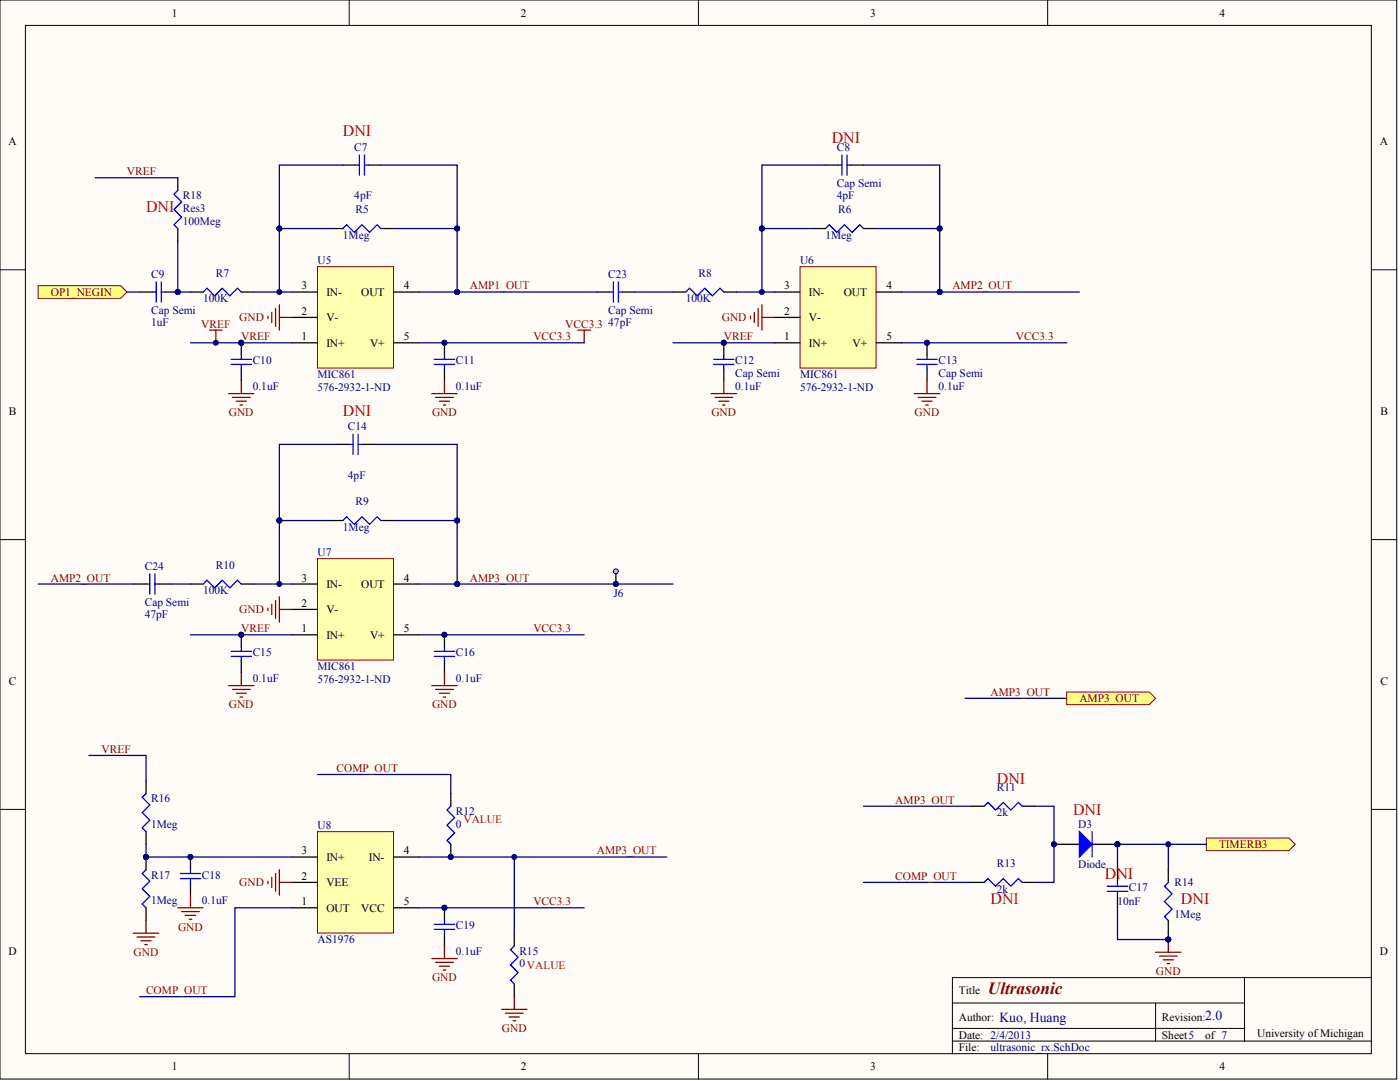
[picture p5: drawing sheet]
<svg xmlns="http://www.w3.org/2000/svg" width="466mm" height="359mm" viewBox="0 0 466 359" stroke-linecap="round" stroke-linejoin="round" font-family="sans-serif">
<defs><g id="words">
<text font-size="5.7" fill="#800000" x="328.6" y="330.6">Ultrasonic</text>
<g font-size="5.3" fill="#f00">
<text x="114" y="45.3">DNI</text>
<text x="276.7" y="47.4">DNI</text>
<text x="48.6" y="70.6">DNI</text>
<text x="114" y="138.2">DNI</text>
<text x="331.6" y="260.6">DNI</text>
<text x="356.9" y="271.2">DNI</text>
<text x="367.5" y="292.3">DNI</text>
<text x="329.5" y="300.7">DNI</text>
<text x="392.8" y="300.7">DNI</text>
</g>
<g font-size="4.6" fill="#000080">
<text x="332.4" y="339.8">Kuo, Huang</text>
<text x="400.8" y="339.3">2.0</text>
</g>
<g font-size="3.8">
<text x="57.1" y="5.5">1</text>
<text x="173.3" y="5.5">2</text>
<text x="289.4" y="5.5">3</text>
<text x="405.6" y="5.5">4</text>
<text x="2.8" y="48.3">A</text>
<text x="459" y="48.3">A</text>
<text x="100.3" y="96.3">3</text>
<text x="108.6" y="98.4">IN-</text>
<text x="120.1" y="98.4">OUT</text>
<text x="134.3" y="96.3">4</text>
<text x="260.8" y="96.3">3</text>
<text x="269.1" y="98.4">IN-</text>
<text x="280.6" y="98.4">OUT</text>
<text x="294.8" y="96.3">4</text>
<text x="100.3" y="104.7">2</text>
<text x="108.6" y="106.8">V-</text>
<text x="260.8" y="104.7">2</text>
<text x="269.1" y="106.8">V-</text>
<text x="100.3" y="113.2">1</text>
<text x="134.3" y="113.2">5</text>
<text x="260.8" y="113.2">1</text>
<text x="294.8" y="113.2">5</text>
<text x="108.6" y="115.3">IN+</text>
<text x="123.1" y="115.3">V+</text>
<text x="269.1" y="115.3">IN+</text>
<text x="283.6" y="115.3">V+</text>
<text x="3" y="138">B</text>
<text x="459.1" y="138">B</text>
<text x="100.3" y="193.4">3</text>
<text x="108.6" y="195.5">IN-</text>
<text x="120.1" y="195.5">OUT</text>
<text x="134.3" y="193.4">4</text>
<text x="100.3" y="201.8">2</text>
<text x="108.6" y="203.9">V-</text>
<text x="100.3" y="210.3">1</text>
<text x="108.6" y="212.4">IN+</text>
<text x="123.1" y="212.4">V+</text>
<text x="134.3" y="210.3">5</text>
<text x="3" y="227.7">C</text>
<text x="459.1" y="227.7">C</text>
<text x="100.3" y="284.1">3</text>
<text x="108.6" y="286.3">IN+</text>
<text x="122.7" y="286.3">IN-</text>
<text x="134.3" y="284.1">4</text>
<text x="100.3" y="292.6">2</text>
<text x="108.6" y="294.7">VEE</text>
<text x="100.3" y="301">1</text>
<text x="108.6" y="303.1">OUT</text>
<text x="120.1" y="303.1">VCC</text>
<text x="134.3" y="301">5</text>
<text x="2.8" y="317.4">D</text>
<text x="459" y="317.4">D</text>
<text x="318.9" y="330.6">Title</text>
<text x="318.9" y="339.5">Author:</text>
<text x="386.5" y="339.5">Revision:</text>
<text x="318.9" y="345.4">Date: 2/4/2013</text>
<text x="386.5" y="345.4">Sheet5</text>
<text x="400.8" y="345.4">of 7</text>
<text x="418.2" y="344.9">University ofMichigan</text>
<text x="318.9" y="349.6">File:</text>
<text x="57.1" y="355.9">1</text>
<text x="173.3" y="355.9">2</text>
<text x="289.4" y="355.9">3</text>
<text x="405.6" y="355.9">4</text>
</g>
<g font-size="3.8" fill="#000080">
<text x="117.8" y="50.2">C7</text>
<text x="278.4" y="50.2">C8</text>
<text x="278.4" y="62.1">Cap Semi</text>
<text x="60.8" y="66.3">R18</text>
<text x="60.8" y="70.5">Res3</text>
<text x="117.8" y="66.3">4pF</text>
<text x="118.3" y="70.9">R5</text>
<text x="278.4" y="66.3">4pF</text>
<text x="278.8" y="70.9">R6</text>
<text x="60.8" y="74.7">100Meg</text>
<text x="114" y="79.4">1Meg</text>
<text x="274.6" y="79.4">1Meg</text>
<text x="105.6" y="87.8">U5</text>
<text x="266.1" y="87.8">U6</text>
<text x="50.3" y="92.5">C9</text>
<text x="71.8" y="92">R7</text>
<text x="202.3" y="92.5">C23</text>
<text x="232.3" y="92">R8</text>
<text x="67.6" y="100.5">100K</text>
<text x="228.1" y="100.5">100K</text>
<text x="50.3" y="104.3">Cap Semi</text>
<text x="202.3" y="104.3">Cap Semi</text>
<text x="50.3" y="108.5">1uF</text>
<text x="202.3" y="108.5">47pF</text>
<text x="84.1" y="121.2">C10</text>
<text x="105.6" y="125.8">MIC861</text>
<text x="151.6" y="121.2">C11</text>
<text x="244.6" y="121.2">C12</text>
<text x="244.6" y="125.4">Cap Semi</text>
<text x="266.1" y="125.8">MIC861</text>
<text x="312.1" y="121.2">C13</text>
<text x="312.1" y="125.4">Cap Semi</text>
<text x="84.1" y="129.6">0.1uF</text>
<text x="105.6" y="130">576-2932-1-ND</text>
<text x="151.6" y="129.6">0.1uF</text>
<text x="244.6" y="129.6">0.1uF</text>
<text x="266.1" y="130">576-2932-1-ND</text>
<text x="312.1" y="129.6">0.1uF</text>
<text x="115.7" y="143.1">C14</text>
<text x="115.7" y="159.2">4pF</text>
<text x="118.3" y="168">R9</text>
<text x="114" y="176.5">1Meg</text>
<text x="105.6" y="184.9">U7</text>
<text x="48.2" y="189.6">C24</text>
<text x="71.8" y="189.2">R10</text>
<text x="67.6" y="197.6">100K</text>
<text x="48.2" y="201.4">Cap Semi</text>
<text x="204" y="198.4">J6</text>
<text x="48.2" y="205.6">47pF</text>
<text x="84.1" y="218.3">C15</text>
<text x="151.6" y="218.3">C16</text>
<text x="84.1" y="226.7">0.1uF</text>
<text x="105.6" y="227.2">576-2932-1-ND</text>
<text x="105.6" y="222.9">MIC861</text>
<text x="151.6" y="226.7">0.1uF</text>
<text x="331.6" y="263">R11</text>
<text x="50.3" y="266.8">R16</text>
<text x="50.3" y="275.3">1Meg</text>
<text x="105.6" y="275.7">U8</text>
<text x="151.6" y="275.3">0</text>
<text x="151.6" y="271.1">R12</text>
<text x="331.6" y="271.5">2k</text>
<text x="358.6" y="275.3">D3</text>
<text x="50.3" y="292.2">R17</text>
<text x="67.2" y="292.2">C18</text>
<text x="331.6" y="288.4">R13</text>
<text x="358.6" y="288.8">Diode</text>
<text x="331.6" y="296.8">2k</text>
<text x="375.5" y="296.4">C17</text>
<text x="390.7" y="294.7">R14</text>
<text x="50.3" y="300.6">1Meg</text>
<text x="67.2" y="300.6">0.1uF</text>
<text x="371.7" y="301">10nF</text>
<text x="390.7" y="305.3">1Meg</text>
<text x="151.6" y="309.1">C19</text>
<text x="105.6" y="313.7">AS1976</text>
<text x="151.6" y="317.5">0.1uF</text>
<text x="172.8" y="317.5">R15</text>
<text x="172.8" y="321.7">0VALUE</text>
<text x="329.5" y="349.6">ultrasonic_rx.SchDoc</text>
</g>
<g font-size="3.8" fill="#800000">
<text x="42.2" y="58.3">VREF</text>
<text x="16.9" y="98.4">OP1_NEGIN</text>
<text x="156.3" y="96.3">AMP1_OUT</text>
<text x="316.8" y="96.3">AMP2_OUT</text>
<text x="79.6" y="106.8">GND</text>
<text x="240.1" y="106.8">GND</text>
<text x="66.9" y="108.9">VREF</text>
<text x="80.3" y="113.2">VREF</text>
<text x="177.4" y="113.2">VCC3.3</text>
<text x="188" y="108.9">VCC3.3</text>
<text x="240.8" y="113.2">VREF</text>
<text x="337.9" y="113.2">VCC3.3</text>
<text x="76.1" y="138.5">GND</text>
<text x="143.7" y="138.5">GND</text>
<text x="236.6" y="138.5">GND</text>
<text x="304.2" y="138.5">GND</text>
<text x="16.9" y="193.4">AMP2_OUT</text>
<text x="156.3" y="193.4">AMP3_OUT</text>
<text x="79.6" y="203.9">GND</text>
<text x="80.3" y="210.3">VREF</text>
<text x="177.4" y="210.3">VCC3.3</text>
<text x="329.5" y="231.4">AMP3_OUT</text>
<text x="359" y="233.5">AMP3_OUT</text>
<text x="76.1" y="235.6">GND</text>
<text x="143.7" y="235.6">GND</text>
<text x="33.8" y="250.4">VREF</text>
<text x="111.9" y="256.7">COMP_OUT</text>
<text x="297.8" y="267.3">AMP3_OUT</text>
<text x="198.5" y="284.1">AMP3_OUT</text>
<text x="405.5" y="282">TIMERB3</text>
<text x="297.8" y="292.6">COMP_OUT</text>
<text x="79.6" y="294.7">GND</text>
<text x="177.4" y="301">VCC3.3</text>
<text x="59.2" y="309.5">GND</text>
<text x="44.4" y="317.9">GND</text>
<text x="143.7" y="326.4">GND</text>
<text x="384.5" y="324.3">GND</text>
<text x="48.6" y="330.6">COMP_OUT</text>
<text x="166.9" y="343.3">GND</text>
</g>
<text font-size="3.8" fill="#f00" x="154.2" y="273.6">VALUE</text>
</g></defs>
<g fill="#fffcf8" stroke="#000" stroke-width=".33">
<path d="M0 0h464.6v358.8h-464.6z"/>
<path d="M8.4 8.5h447.7v341.9h-447.7z"/>
</g>
<g fill="none" stroke="#000" stroke-width=".33">
<path d="M116.2 0v8.5M232.3 0v8.5M348.5 0v8.5M0 89.7h8.4M456.2 89.7h8.4M0 179.4h8.4M456.2 179.4h8.4M0 269.2h8.4M456.2 269.2h8.4M316.8 333.5h97.1M384.4 333.5v12.7M413.9 325.1h-97.1v25.3"/>
<path d="M456.2 325.1h-42.3v21.1M116.2 350.4v8.5M232.3 350.4v8.5M316.8 346.2h139.4M316.8 342h97.1M348.5 350.4v8.5"/>
</g>
<path d="M105.6 88.7h25.3v33.7h-25.3z" fill="#ffffb0" stroke="#800000" stroke-width=".33"/>
<g fill="none" stroke="#000" stroke-width=".42">
<path d="M109.8 76h4.2M126.7 76h4.2M63.4 97.1h4.2M80.3 97.1h4.2M97.1 97.1h8.5M130.9 97.1h8.5M80.3 114v4.2M97.1 114h8.5M97.1 105.6h8.5M130.9 114h8.5M147.8 114v4.2M80.3 122.4v4.3"/>
<path d="M147.8 122.4v4.3"/>
</g>
<path d="M84.5 97.1h12.6M63.4 114h33.7" fill="none" stroke="#000080" stroke-width=".42"/>
<g fill="none" stroke="#800000" stroke-width=".42">
<path d="M69.7 109.8h4.2M71.8 109.8v4.2M89.1 105.1v.9M90.4 103.9v3.3M91.7 102.6v5.9M92.9 101.3v8.5M92.9 105.6h4.2M192.2 109.8h4.2M194.3 109.8v4.2M76 130.9h8.5M77.3 132.2h5.9M78.6 133.4h3.3"/>
<path d="M79.8 134.7h.9M80.3 126.7v4.2M143.6 130.9h8.5M144.9 132.2h5.9M146.1 133.4h3.4M147.4 134.7h.9M147.8 126.7v4.2"/>
</g>
<g fill="#000080" stroke="#000080" stroke-width=".33">
<circle cx="71.8" cy="114" r=".82"/>
<circle cx="80.2" cy="114" r=".82"/>
<circle cx="147.8" cy="114" r=".82"/>
</g>
<path d="M114 76l1.3-1.3 2.5 2.6 2.6-2.6 2.5 2.6 2.5-2.6 1.3 1.3M67.6 97.1l1.2-1.3 2.6 2.6 2.5-2.6 2.6 2.6 2.5-2.6 1.3 1.3M76.9 119.5h6.7M80.3 118.2v1.3M144.5 119.5h6.7M147.8 118.2v1.3M76.9 121.2h6.7M80.3 121.2v1.2M144.5 121.2h6.7M147.8 121.2v1.2" fill="none" stroke="#00f" stroke-width=".42"/>
<path d="M266.1 88.7h25.3v33.7h-25.3z" fill="#ffffb0" stroke="#800000" stroke-width=".33"/>
<g fill="none" stroke="#000" stroke-width=".42">
<path d="M270.3 76h4.3M287.2 76h4.2M46.5 97.1h4.2M54.9 97.1h4.2M223.9 97.1h4.2M240.8 97.1h4.2M257.7 97.1h8.4M291.4 97.1h8.5M240.8 114v4.2M257.7 114h8.4M257.7 105.6h8.4M291.4 114h8.5"/>
<path d="M308.3 114v4.2M240.8 122.4v4.3M308.3 122.4v4.3"/>
</g>
<path d="M139.4 97.1h12.7M245 97.1h12.7M299.9 97.1h59.1M223.9 114h33.8" fill="none" stroke="#000080" stroke-width=".42"/>
<g fill="#000080" stroke="#000080" stroke-width=".33">
<circle cx="240.7" cy="114" r=".82"/>
<circle cx="308.3" cy="114" r=".82"/>
<circle cx="59.1" cy="97.1" r=".82"/>
<circle cx="152" cy="97.1" r=".82"/>
<circle cx="312.5" cy="97.1" r=".82"/>
</g>
<g fill="none" stroke="#00f" stroke-width=".42">
<path d="M274.6 76l1.2-1.3 2.6 2.6 2.5-2.6 2.5 2.6 2.6-2.6 1.2 1.3M50.7 97.1h1.3M52 93.7v6.8M53.6 93.7v6.8M53.6 97.1h1.3M228.1 97.1l1.3-1.3 2.5 2.6 2.5-2.6 2.6 2.6 2.5-2.6 1.3 1.3M237.4 119.5h6.7M240.8 118.2v1.3M305 119.5h6.7M308.3 118.2v1.3M237.4 121.2h6.7M240.8 121.2v1.2"/>
<path d="M305 121.2h6.7M308.3 121.2v1.2"/>
</g>
<g fill="none" stroke="#800000" stroke-width=".42">
<path d="M249.6 105.1v.9M250.9 103.9v3.3M252.2 102.6v5.9M253.4 101.3v8.5M253.4 105.6h4.3M236.5 130.9h8.5M237.8 132.2h5.9M239.1 133.4h3.3M240.3 134.7h.9M240.8 126.7v4.2M304.1 130.9h8.5M305.4 132.2h5.9"/>
<path d="M306.7 133.4h3.3M307.9 134.7h.9M308.3 126.7v4.2"/>
</g>
<path d="M105.6 185.8h25.3v33.7h-25.3z" fill="#ffffb0" stroke="#800000" stroke-width=".33"/>
<g fill="none" stroke="#000" stroke-width=".42">
<path d="M109.8 173.1h4.2M126.7 173.1h4.2M63.4 194.2h4.2M80.3 194.2h4.2M97.1 194.2h8.5M130.9 194.2h8.5M80.3 211.1v4.2M80.3 219.6v4.2M97.1 211.1h8.5M97.1 202.7h8.5M130.9 211.1h8.5M147.8 211.1v4.2"/>
<path d="M147.8 219.6v4.2"/>
</g>
<path d="M84.5 194.2h12.6M63.4 211.1h33.7" fill="none" stroke="#000080" stroke-width=".42"/>
<g fill="#000080" stroke="#000080" stroke-width=".33">
<circle cx="80.2" cy="211.1" r=".82"/>
<circle cx="147.8" cy="211.1" r=".82"/>
</g>
<path d="M114 173.1l1.3-1.3 2.5 2.6 2.6-2.6 2.5 2.6 2.5-2.6 1.3 1.3M67.6 194.2l1.2-1.2 2.6 2.5 2.5-2.5 2.6 2.5 2.5-2.5 1.3 1.2M76.9 216.6h6.7M76.9 218.3h6.7M80.3 215.3v1.3M80.3 218.3v1.3M144.5 216.6h6.7M144.5 218.3h6.7M147.8 215.3v1.3M147.8 218.3v1.3" fill="none" stroke="#00f" stroke-width=".42"/>
<g fill="none" stroke="#800000" stroke-width=".42">
<path d="M91.7 199.7v5.9M92.9 198.4v8.5M89.1 202.2v.9M90.4 201v3.4M92.9 202.7h4.2M76 228h8.5M77.3 229.3h5.9M78.6 230.5h3.3M79.8 231.8h.9M80.3 223.8v4.2M143.6 228h8.5M144.9 229.3h5.9"/>
<path d="M146.1 230.5h3.4M147.4 231.8h.9M147.8 223.8v4.2"/>
</g>
<path d="M105.6 276.6h25.3v33.7h-25.3z" fill="#ffffb0" stroke="#800000" stroke-width=".33"/>
<g fill="none" stroke="#000" stroke-width=".42">
<path d="M323.1 268.1h4.2M340 268.1h4.2M63.4 285v4.2M63.4 293.4v4.3M97.1 293.4h8.5M97.1 285h8.5M130.9 285h8.5M323.1 293.4h4.2M340 293.4h4.2M97.1 301.9h8.5M130.9 301.9h8.5M147.8 301.9v4.2"/>
<path d="M147.8 310.3v4.2"/>
</g>
<g fill="#000080" stroke="#000080" stroke-width=".33">
<circle cx="63.3" cy="285" r=".82"/>
<circle cx="147.8" cy="301.9" r=".82"/>
</g>
<path d="M327.3 268.1l1.3-1.3 2.6 2.6 2.5-2.6 2.5 2.6 2.6-2.6 1.2 1.3M60 290.5h6.7M60 292.2h6.7M63.4 289.2v1.3M63.4 292.2v1.2M327.3 293.4l1.3-1.2 2.6 2.5 2.5-2.5 2.5 2.5 2.6-2.5 1.2 1.2M144.5 307.4h6.7M144.5 309.1h6.7M147.8 306.1v1.3M147.8 309.1v1.2" fill="none" stroke="#00f" stroke-width=".42"/>
<g fill="none" stroke="#800000" stroke-width=".42">
<path d="M63.4 297.7v4.2M89.1 293v.9M90.4 291.7v3.4M91.7 290.5v5.9M92.9 289.2v8.5M92.9 293.4h4.2M59.1 301.9h8.5M60.4 303.1h5.9M61.7 304.4h3.3M62.9 305.7h.9M143.6 318.8h8.5M147.8 314.5v4.3"/>
<path d="M144.9 320h5.9M146.1 321.3h3.4M147.4 322.6h.9"/>
</g>
<path d="M287.2 268.1h35.9M344.2 268.1h6.4v25.3h-6.4M287.2 293.4h35.9" fill="none" stroke="#000080" stroke-width=".42"/>
<g fill="#ffff80" stroke="#800000" stroke-width=".33">
<path d="M401.3 278.7h27.4l2.1 2.1-2.1 2.1h-27.4z" fill-rule="evenodd"/>
<path d="M12.7 95h27.4l2.1 2.1-2.1 2.1h-27.4z" fill-rule="evenodd"/>
</g>
<path d="M139.4 194.2h12.7M105.6 257.6h44.3v6.3M171.1 285v25.3M97.1 301.9h-19v29.5h-31.6" fill="none" stroke="#000080" stroke-width=".42"/>
<g fill="#000080" stroke="#000080" stroke-width=".33">
<circle cx="152" cy="194.2" r=".82"/>
<circle cx="171" cy="285" r=".82"/>
<circle cx="149.9" cy="285" r=".82"/>
<circle cx="204.8" cy="194.2" r=".82"/>
</g>
<path d="M204.9 190v4.2M149.9 263.9v4.2M149.9 280.8v4.2M171.1 310.3v4.2M171.1 327.2v4.2" fill="none" stroke="#000" stroke-width=".42"/>
<path d="M149.9 268.1l-1.2 1.3 2.5 2.5-2.5 2.5 2.5 2.6-2.5 2.5 1.2 1.3M171.1 314.5l-1.3 1.3 2.5 2.5-2.5 2.6 2.5 2.5-2.5 2.5 1.3 1.3" fill="none" stroke="#00f" stroke-width=".42"/>
<path d="M166.8 335.7h8.5M168.1 336.9h5.9M169.4 338.2h3.4M170.6 339.5h.9M171.1 331.4v4.3" fill="none" stroke="#800000" stroke-width=".42"/>
<circle cx="204.8" cy="190" r=".82" fill="#c0c0c0" stroke="#00f" stroke-width=".33"/>
<g fill="#000080" stroke="#000080" stroke-width=".33">
<circle cx="204.8" cy="194.2" r=".82"/>
<circle cx="388.6" cy="312.4" r=".82"/>
<circle cx="92.9" cy="97.1" r=".82"/>
<circle cx="92.9" cy="76" r=".82"/>
<circle cx="152" cy="76" r=".82"/>
<circle cx="92.9" cy="194.2" r=".82"/>
<circle cx="92.9" cy="173.1" r=".82"/>
<circle cx="152" cy="173.1" r=".82"/>
<circle cx="253.4" cy="97.1" r=".82"/>
<circle cx="253.4" cy="76" r=".82"/>
<circle cx="312.5" cy="76" r=".82"/>
<circle cx="152" cy="97.1" r=".82"/>
<circle cx="312.5" cy="97.1" r=".82"/>
<circle cx="152" cy="194.2" r=".82"/>
</g>
<path d="M114 54.9h4.3M122.5 54.9h4.2M274.6 54.9h4.2M283 54.9h4.2M111.9 147.8h4.3M120.4 147.8h4.2M371.7 289.2v4.2M371.7 297.7v4.2M388.6 289.2v4.2M388.6 306.1v4.2" fill="none" stroke="#000" stroke-width=".42"/>
<g fill="none" stroke="#00f" stroke-width=".42">
<path d="M118.3 54.9h1.2M119.5 51.5v6.8M121.2 51.5v6.8M121.2 54.9h1.3M278.8 54.9h1.2M280 51.5v6.8M281.7 54.9h1.3M281.7 51.5v6.8M116.2 147.8h1.2M117.4 144.4v6.8M119.1 144.4v6.8M119.1 147.8h1.3"/>
<path d="M368.3 296.4h6.8M368.3 294.7h6.8M371.7 293.4v1.3M371.7 296.4v1.3M388.6 293.4l-1.3 1.3 2.6 2.5-2.6 2.6 2.6 2.5-2.6 2.5 1.3 1.3"/>
</g>
<path d="M384.4 316.7h8.4M385.6 317.9h6M386.9 319.2h3.4M388.6 312.4v4.3M388.2 320.5h.8" fill="none" stroke="#800000" stroke-width=".42"/>
<g fill="none" stroke="#000080" stroke-width=".42">
<path d="M114 54.9h-21.1v21.1M126.7 54.9h25.4v21.1M274.6 54.9h-21.2v21.1M287.2 54.9h25.4v21.1M92.9 76v21.1M92.9 76h16.9M130.9 76h21.2M152.1 76v21.1M253.4 76h16.9M253.4 76v21.1M291.4 76h21.2M312.6 76v21.1"/>
<path d="M42.2 97.1h4.3M139.4 114h54.9M299.9 114h54.9M111.9 147.8h-19v25.3M124.6 147.8h27.5v25.3M92.9 173.1v21.1M92.9 173.1h16.9M130.9 173.1h21.2M152.1 173.1v21.1h71.8M139.4 211.1h54.9M321 232.2h33.8M139.4 285h82.4"/>
<path d="M139.4 301.9h54.9"/>
</g>
<path d="M354.8 230.1h27.5l2.1 2.1-2.1 2.1h-27.5z" fill-rule="evenodd" fill="#ffff80" stroke="#800000" stroke-width=".33"/>
<path d="M59.1 59.1v4.2M59.1 76v4.2M198.5 97.1h4.2M207 97.1h4.2M44.4 194.2h4.2M52.8 194.2h4.2M48.6 259.7v4.2M48.6 276.6v4.2M48.6 285v4.2M350.6 280.8h8.4M363.3 280.8h8.4M48.6 301.9v4.2" fill="none" stroke="#000" stroke-width=".42"/>
<path d="M59.1 63.3l-1.2 1.3 2.5 2.5-2.5 2.6 2.5 2.5-2.5 2.5 1.2 1.3M202.7 97.1h1.3M204 93.7v6.8M205.7 93.7v6.8M205.7 97.1h1.3M48.6 194.2h1.2M49.8 190.8v6.8M51.5 190.8v6.8M51.5 194.2h1.3M48.6 263.9l-1.3 1.3 2.5 2.5-2.5 2.5 2.5 2.6-2.5 2.5 1.3 1.3M363.3 276.6v8.4M48.6 289.2l-1.3 1.3 2.5 2.5-2.5 2.5 2.5 2.6-2.5 2.5 1.3 1.3" fill="none" stroke="#00f" stroke-width=".42"/>
<g fill="#000080" stroke="#000080" stroke-width=".33">
<circle cx="48.6" cy="285" r=".82"/>
<circle cx="350.6" cy="280.8" r=".82"/>
<circle cx="371.7" cy="280.8" r=".82"/>
<circle cx="388.6" cy="280.8" r=".82"/>
<circle cx="388.6" cy="312.4" r=".82"/>
<circle cx="152" cy="97.1" r=".82"/>
<circle cx="59.1" cy="97.1" r=".82"/>
</g>
<path d="M44.4 310.3h8.4M45.6 311.6h5.9M46.9 312.9h3.4M48.2 314.1h.8M48.6 306.1v4.2" fill="none" stroke="#800000" stroke-width=".42"/>
<path d="M31.7 59.1h27.4M59.1 80.2v16.9h4.3M152.1 97.1h46.4M211.2 97.1h12.7M12.7 194.2h31.7M57 194.2h6.4M29.6 251.2h19v8.5M48.6 280.8v4.2h48.5M388.6 280.8v8.4M401.3 280.8h-29.6v8.4M371.7 301.9v10.5h16.9v-2.1" fill="none" stroke="#000080" stroke-width=".42"/>
<path d="M359 276.6l4.3 4.2-4.3 4.2z" fill="#00f" stroke="#00f" stroke-width=".42"/>
<use href="#words"/>
</svg>
